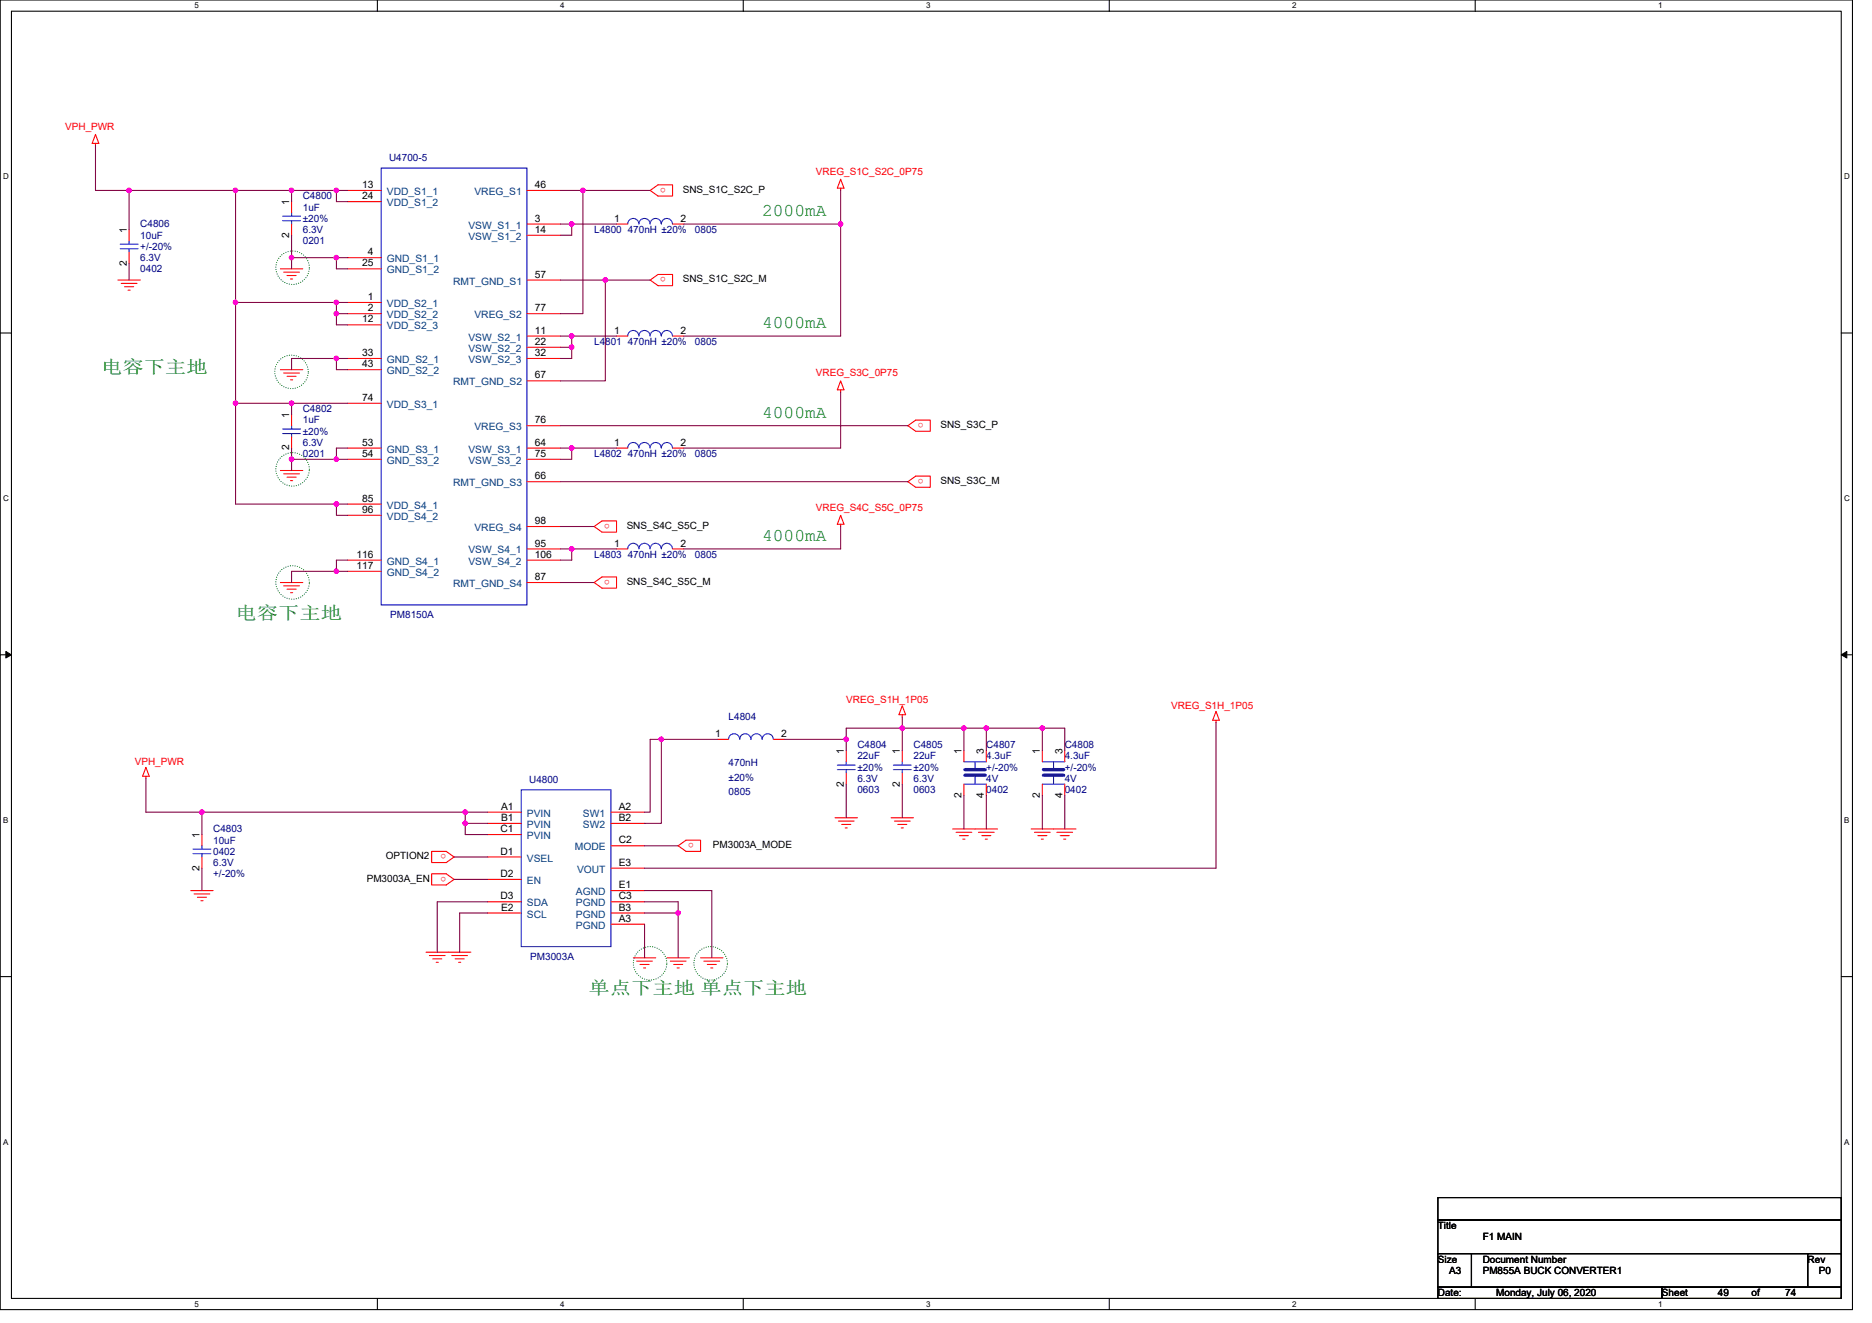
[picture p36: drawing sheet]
<svg xmlns="http://www.w3.org/2000/svg" width="297mm" height="210mm" viewBox="0 0 297 210" stroke-linecap="round" stroke-linejoin="round" font-family="sans-serif">
<defs><g id="words">
<g font-size="2.8" fill="#008000">
<text x="120.9" y="34.3">2000mA</text>
<text x="120.9" y="52">4000mA</text>
<text x="16" y="59.2">电容下主地</text>
<text x="120.9" y="66.3">4000mA</text>
<text x="120.9" y="85.8">4000mA</text>
<text x="37.4" y="98.3">电容下主地</text>
<text x="93.4" y="157.8">单点下主地 单点下主地</text>
</g>
<g font-size="1.6" fill="#f00">
<text x="10.3" y="20.6">VPH_PWR</text>
<text x="105.7" y="29.8" transform="rotate(180 105.7 29.8)">o</text>
<text x="129.5" y="27.7">VREG_S1C_S2C_0P75</text>
<text x="105.7" y="44" transform="rotate(180 105.7 44)">o</text>
<text x="129.5" y="59.7">VREG_S3C_0P75</text>
<text x="146.6" y="67.1" transform="rotate(180 146.6 67.1)">o</text>
<text x="146.6" y="76" transform="rotate(180 146.6 76)">o</text>
<text x="96.8" y="83.1" transform="rotate(180 96.8 83.1)">o</text>
<text x="129.5" y="81.1">VREG_S4C_S5C_0P75</text>
<text x="96.8" y="92" transform="rotate(180 96.8 92)">o</text>
<text x="134.3" y="111.7">VREG_S1H_1P05</text>
<text x="185.8" y="112.5">VREG_S1H_1P05</text>
<text x="21.4" y="121.4">VPH_PWR</text>
<text x="70.8" y="135.6" transform="rotate(180 70.8 135.6)">o</text>
<text x="110.1" y="133.8" transform="rotate(180 110.1 133.8)">o</text>
<text x="70.8" y="139.1" transform="rotate(180 70.8 139.1)">o</text>
</g>
<g font-size="1.6">
<text x="57.5" y="29.8">13</text>
<text x="84.9" y="29.8">46</text>
<text x="45.9" y="32.5" transform="rotate(-90 45.9 32.5)">1</text>
<text x="57.5" y="31.6">24</text>
<text x="84.9" y="35.2">3</text>
<text x="97.5" y="35.2">1</text>
<text x="108" y="35.2">2</text>
<text x="108.3" y="30.6">SNS_S1C_S2C_P</text>
<text x="20.1" y="37" transform="rotate(-90 20.1 37)">1</text>
<text x="45.9" y="37.7" transform="rotate(-90 45.9 37.7)">2</text>
<text x="58.4" y="40.5">4</text>
<text x="84.9" y="37">14</text>
<text x="20.1" y="42.2" transform="rotate(-90 20.1 42.2)">2</text>
<text x="57.5" y="42.3">25</text>
<text x="58.4" y="47.6">1</text>
<text x="84.9" y="44.1">57</text>
<text x="108.3" y="44.8">SNS_S1C_S2C_M</text>
<text x="57.5" y="51.2">12</text>
<text x="58.4" y="49.4">2</text>
<text x="84.9" y="53">11</text>
<text x="84.9" y="49.4">77</text>
<text x="97.5" y="53">1</text>
<text x="108" y="53">2</text>
<text x="57.5" y="56.5">33</text>
<text x="57.5" y="58.3">43</text>
<text x="84.9" y="54.7">22</text>
<text x="84.9" y="56.5">32</text>
<text x="57.5" y="63.6">74</text>
<text x="84.9" y="60.1">67</text>
<text x="45.9" y="71.5" transform="rotate(-90 45.9 71.5)">2</text>
<text x="45.9" y="66.3" transform="rotate(-90 45.9 66.3)">1</text>
<text x="57.5" y="70.7">53</text>
<text x="84.9" y="70.7">64</text>
<text x="84.9" y="67.2">76</text>
<text x="97.5" y="70.7">1</text>
<text x="108" y="70.7">2</text>
<text x="149.2" y="67.9">SNS_S3C_P</text>
<text x="57.5" y="72.5">54</text>
<text x="84.9" y="72.5">75</text>
<text x="84.9" y="76.1">66</text>
<text x="149.2" y="76.8">SNS_S3C_M</text>
<text x="57.5" y="79.6">85</text>
<text x="57.5" y="81.4">96</text>
<text x="84.9" y="83.2">98</text>
<text x="99.4" y="83.9">SNS_S4C_S5C_P</text>
<text x="56.6" y="88.5">116</text>
<text x="84.9" y="86.7">95</text>
<text x="84.9" y="88.5">106</text>
<text x="97.5" y="86.7">1</text>
<text x="108" y="86.7">2</text>
<text x="56.6" y="90.3">117</text>
<text x="84.9" y="92.1">87</text>
<text x="99.4" y="92.8">SNS_S4C_S5C_M</text>
<text x="113.5" y="117">1</text>
<text x="124" y="117">2</text>
<text x="133.9" y="119.7" transform="rotate(-90 133.9 119.7)">1</text>
<text x="142.8" y="119.7" transform="rotate(-90 142.8 119.7)">1</text>
<text x="152.6" y="119.7" transform="rotate(-90 152.6 119.7)">1</text>
<text x="156.1" y="119.7" transform="rotate(-90 156.1 119.7)">3</text>
<text x="165" y="119.7" transform="rotate(-90 165 119.7)">1</text>
<text x="168.6" y="119.7" transform="rotate(-90 168.6 119.7)">3</text>
<text x="133.9" y="124.8" transform="rotate(-90 133.9 124.8)">2</text>
<text x="142.8" y="124.8" transform="rotate(-90 142.8 124.8)">2</text>
<text x="79.5" y="128.5">A1</text>
<text x="79.5" y="130.3">B1</text>
<text x="98.2" y="128.5">A2</text>
<text x="98.2" y="130.3">B2</text>
<text x="152.6" y="126.6" transform="rotate(-90 152.6 126.6)">2</text>
<text x="156.1" y="126.6" transform="rotate(-90 156.1 126.6)">4</text>
<text x="165" y="126.6" transform="rotate(-90 165 126.6)">2</text>
<text x="168.6" y="126.6" transform="rotate(-90 168.6 126.6)">4</text>
<text x="31.7" y="133" transform="rotate(-90 31.7 133)">1</text>
<text x="61.2" y="136.4">OPTION2</text>
<text x="79.4" y="135.6">D1</text>
<text x="79.4" y="132.1">C1</text>
<text x="98.2" y="137.4">E3</text>
<text x="98.2" y="133.9">C2</text>
<text x="113.1" y="134.6">PM3003A_MODE</text>
<text x="31.7" y="138.2" transform="rotate(-90 31.7 138.2)">2</text>
<text x="58.2" y="139.9">PM3003A_EN</text>
<text x="79.4" y="139.2">D2</text>
<text x="79.4" y="142.7">D3</text>
<text x="98.2" y="142.7">C3</text>
<text x="98.2" y="141">E1</text>
<text x="79.5" y="144.5">E2</text>
<text x="98.2" y="144.5">B3</text>
<text x="98.2" y="146.3">A3</text>
<text x="228.2" y="195.1">Title</text>
<text x="235.3" y="196.8">F1 MAIN</text>
<text x="228.2" y="200.4">Size</text>
<text x="229.9" y="202.2">A3</text>
<text x="235.3" y="200.4">Document Number</text>
<text x="235.3" y="202.2">PM855A BUCK CONVERTER1</text>
<text x="286.8" y="200.4">Rev</text>
<text x="288.6" y="202.2">P0</text>
<text x="228.2" y="205.7">Date:</text>
<text x="237.4" y="205.7">Monday, July 06, 2020</text>
<text x="263.7" y="205.7">Sheet</text>
<text x="272.6" y="205.7">49</text>
<text x="277.9" y="205.7">of</text>
<text x="283.3" y="205.7">74</text>
</g>
<g font-size="1.6" fill="#000080">
<text x="61.7" y="25.6">U4700-5</text>
<text x="48" y="31.6">C4800</text>
<text x="48" y="33.4">1uF</text>
<text x="48" y="35.2">±20%</text>
<text x="22.3" y="36.1">C4806</text>
<text x="22.3" y="37.9">10uF</text>
<text x="22.3" y="41.4">6.3V</text>
<text x="22.3" y="39.6">+/-20%</text>
<text x="48" y="38.8">0201</text>
<text x="48" y="37">6.3V</text>
<text x="94.3" y="37">L4800 470nH ±20%</text>
<text x="110.3" y="37">0805</text>
<text x="22.3" y="43.2">0402</text>
<text x="94.3" y="54.8">L4801 470nH ±20%</text>
<text x="110.3" y="54.8">0805</text>
<text x="48" y="65.4">C4802</text>
<text x="48" y="67.2">1uF</text>
<text x="48" y="70.8">6.3V</text>
<text x="48" y="69">±20%</text>
<text x="48" y="72.5">0201</text>
<text x="94.3" y="72.5">L4802 470nH ±20%</text>
<text x="110.3" y="72.5">0805</text>
<text x="94.3" y="88.5">L4803 470nH ±20%</text>
<text x="110.3" y="88.5">0805</text>
<text x="61.9" y="98.1">PM8150A</text>
<text x="115.6" y="114.3">L4804</text>
<text x="136.1" y="118.8">C4804</text>
<text x="144.9" y="118.8">C4805</text>
<text x="156.5" y="118.8">C4807</text>
<text x="168.9" y="118.8">C4808</text>
<text x="84" y="124.3">U4800</text>
<text x="115.6" y="121.6">470nH</text>
<text x="115.6" y="123.9">±20%</text>
<text x="136.1" y="120.5">22uF</text>
<text x="136.1" y="125.9">0603</text>
<text x="136.1" y="124.1">6.3V</text>
<text x="136.1" y="122.3">±20%</text>
<text x="144.9" y="120.5">22uF</text>
<text x="144.9" y="125.9">0603</text>
<text x="144.9" y="124.1">6.3V</text>
<text x="144.9" y="122.3">±20%</text>
<text x="156.5" y="120.5">4.3uF</text>
<text x="156.5" y="125.9">0402</text>
<text x="156.5" y="124.1">4V</text>
<text x="156.5" y="122.3">+/-20%</text>
<text x="168.9" y="120.5">4.3uF</text>
<text x="168.9" y="125.9">0402</text>
<text x="168.9" y="124.1">4V</text>
<text x="168.9" y="122.3">+/-20%</text>
<text x="115.6" y="126.2">0805</text>
<text x="33.8" y="132.1">C4803</text>
<text x="33.8" y="133.9">10uF</text>
<text x="33.8" y="135.7">0402</text>
<text x="33.8" y="137.4">6.3V</text>
<text x="33.8" y="139.2">+/-20%</text>
<text x="84.1" y="152.4">PM3003A</text>
</g>
<g font-size="1.6" fill="#004080">
<text x="61.4" y="30.9">VDD_S1_1</text>
<text x="61.4" y="32.7">VDD_S1_2</text>
<text x="75.3" y="30.9">VREG_S1</text>
<text x="61.4" y="41.6">GND_S1_1</text>
<text x="74.3" y="36.3">VSW_S1_1</text>
<text x="74.3" y="38.1">VSW_S1_2</text>
<text x="61.4" y="43.4">GND_S1_2</text>
<text x="71.9" y="45.2">RMT_GND_S1</text>
<text x="61.4" y="48.7">VDD_S2_1</text>
<text x="61.4" y="50.5">VDD_S2_2</text>
<text x="61.4" y="52.3">VDD_S2_3</text>
<text x="75.3" y="50.5">VREG_S2</text>
<text x="61.4" y="57.6">GND_S2_1</text>
<text x="61.4" y="59.4">GND_S2_2</text>
<text x="74.3" y="54.1">VSW_S2_1</text>
<text x="74.3" y="55.8">VSW_S2_2</text>
<text x="74.3" y="57.6">VSW_S2_3</text>
<text x="61.4" y="64.7">VDD_S3_1</text>
<text x="71.9" y="61.2">RMT_GND_S2</text>
<text x="61.4" y="71.8">GND_S3_1</text>
<text x="74.3" y="71.8">VSW_S3_1</text>
<text x="75.3" y="68.3">VREG_S3</text>
<text x="61.4" y="73.6">GND_S3_2</text>
<text x="71.9" y="77.2">RMT_GND_S3</text>
<text x="74.3" y="73.6">VSW_S3_2</text>
<text x="61.4" y="80.7">VDD_S4_1</text>
<text x="61.4" y="82.5">VDD_S4_2</text>
<text x="61.4" y="89.6">GND_S4_1</text>
<text x="74.3" y="87.8">VSW_S4_1</text>
<text x="74.3" y="89.6">VSW_S4_2</text>
<text x="75.3" y="84.3">VREG_S4</text>
<text x="61.4" y="91.4">GND_S4_2</text>
<text x="71.9" y="93.2">RMT_GND_S4</text>
<text x="83.6" y="129.6">PVIN</text>
<text x="83.6" y="131.4">PVIN</text>
<text x="92.5" y="129.6">SW1</text>
<text x="92.5" y="131.4">SW2</text>
<text x="83.6" y="136.7">VSEL</text>
<text x="83.6" y="133.2">PVIN</text>
<text x="91.2" y="135">MODE</text>
<text x="83.6" y="140.3">EN</text>
<text x="83.6" y="143.8">SDA</text>
<text x="91.4" y="143.8">PGND</text>
<text x="91.4" y="142.1">AGND</text>
<text x="91.6" y="138.5">VOUT</text>
<text x="83.6" y="145.6">SCL</text>
<text x="91.4" y="145.6">PGND</text>
<text x="91.4" y="147.4">PGND</text>
</g>
<g font-size="1.3">
<text x="30.8" y="1.3">5</text>
<text x="88.9" y="1.3">4</text>
<text x="147" y="1.3">3</text>
<text x="205" y="1.3">2</text>
<text x="263.1" y="1.3">1</text>
<text x=".5" y="28.4">D</text>
<text x="292.6" y="28.4">D</text>
<text x=".5" y="79.5">C</text>
<text x="292.6" y="79.5">C</text>
<text x=".5" y="130.6">B</text>
<text x="292.6" y="130.6">B</text>
<text x=".5" y="181.7">A</text>
<text x="292.6" y="181.7">A</text>
<text x="30.8" y="207.4">5</text>
<text x="88.9" y="207.4">4</text>
<text x="147" y="207.4">3</text>
<text x="205" y="207.4">2</text>
<text x="263.1" y="207.4">1</text>
</g>
</g></defs>
<path d="M0 0h293.9v207.9h-293.9zM1.8 1.8h290.4v204.3h-290.4z" fill="none" stroke="#000" stroke-width=".17"/>
<g fill="#fff">
<path d="M30.8 .2h.7v1.4h-.7z"/>
<path d="M30.8 206.3h.7v1.4h-.7z"/>
</g>
<path d="M59.9 0v1.8M59.9 206.1v1.8" fill="none" stroke="#000" stroke-width=".17"/>
<g fill="#fff">
<path d="M88.9 .2h.7v1.4h-.7z"/>
<path d="M88.9 206.3h.7v1.4h-.7z"/>
</g>
<path d="M117.9 0v1.8M117.9 206.1v1.8" fill="none" stroke="#000" stroke-width=".17"/>
<g fill="#fff">
<path d="M147 .2h.7v1.4h-.7z"/>
<path d="M147 206.3h.7v1.4h-.7z"/>
</g>
<path d="M176 0v1.8M176 206.1v1.8" fill="none" stroke="#000" stroke-width=".17"/>
<g fill="#fff">
<path d="M205 .2h.7v1.4h-.7z"/>
<path d="M205 206.3h.7v1.4h-.7z"/>
</g>
<path d="M234.1 0v1.8M234.1 206.1v1.8" fill="none" stroke="#000" stroke-width=".17"/>
<g fill="#fff">
<path d="M263.1 .2h.7v1.4h-.7z"/>
<path d="M263.1 206.3h.7v1.4h-.7z"/>
<path d="M.5 27.3h.9v1.4h-.9z"/>
<path d="M292.6 27.3h.9v1.4h-.9z"/>
<path d="M.5 78.4h.9v1.4h-.9z"/>
<path d="M292.6 78.4h.9v1.4h-.9z"/>
</g>
<path d="M0 52.9h1.8M292.2 52.9h1.7" fill="none" stroke="#000" stroke-width=".17"/>
<g fill="#fff">
<path d="M.5 129.5h.8v1.4h-.8z"/>
<path d="M292.6 129.5h.9v1.4h-.9z"/>
</g>
<path d="M0 103.9h1.8M292.2 103.9h1.7" fill="none" stroke="#000" stroke-width=".17"/>
<path d="M.9 103.4l.9 .5-.9 .5zM292.2 103.9l.8-.5v1z" fill="#000" stroke="#000" stroke-width=".16"/>
<g fill="#fff">
<path d="M.5 180.5h.8v1.4h-.8z"/>
<path d="M292.6 180.5h.9v1.4h-.9z"/>
</g>
<path d="M0 155h1.8M292.2 155h1.7M228.2 190.1h64v3.5h-64zM228.2 193.6h64v5.4h-64zM228.2 199h5.3v5.3h-5.3zM233.5 199h53.3v5.3h-53.3zM286.8 199h5.4v5.3h-5.4zM228.2 204.3h35.5v1.8h-35.5zM263.7 204.3h28.5v1.8h-28.5z" fill="none" stroke="#000" stroke-width=".17"/>
<g fill="none" stroke="#008000" stroke-width=".17" stroke-dasharray="0 .3">
<circle cx="46.3" cy="59" r="2.66"/>
<circle cx="46.4" cy="42.5" r="2.66"/>
<circle cx="46.4" cy="74.5" r="2.66"/>
<circle cx="46.4" cy="92.4" r="2.66"/>
<circle cx="103.2" cy="152.9" r="2.66"/>
<circle cx="112.8" cy="152.9" r="2.66"/>
</g>
<g fill="none" stroke="#f00" stroke-width=".17">
<path d="M15.2 21.3l.5 1.5h-1.1zM15.2 22.8v.3M20.5 36.4v1.8M46.3 32v1.8M46.3 35.6v1.7M55.2 30.2h5.3M55.2 32h5.3M83.6 30.2h5.3M83.6 35.6h5.3M83.6 37.3h5.3M97.8 35.6h1.8M103.2 30.2l1.2-.9h2.3v1.8h-2.3z"/>
<path d="M106.7 35.6h1.8M133.4 28.4l.5 1.5h-1zM133.4 29.9v.3M18.7 44.4h3.6M19.2 45h2.5M19.8 45.5h1.4M20.3 46.1h.4M20.5 40v1.8M44.5 58.7h3.5M44.5 42.7h3.5M45 59.2h2.5M45 43.2h2.5"/>
<path d="M45.5 59.7h1.5M45.5 43.7h1.5M46.1 44.3h.3M55.2 40.9h5.3M55.2 42.7h5.3M55.2 48h5.3M55.2 49.8h5.3M55.2 51.6h5.3M55.2 56.9h5.3M55.2 58.7h5.3M83.6 44.4h5.3M83.6 49.8h5.3"/>
<path d="M83.6 53.3h5.3M83.6 55.1h5.3M83.6 56.9h5.3M97.8 53.3h1.8M103.2 44.4l1.2-.8h2.3v1.7h-2.3zM106.7 53.3h1.8M44.5 74.7h3.5M45 75.2h2.5M45.5 75.7h1.5M46.1 60.3h.3M46.1 76.3h.3M46.3 65.8v1.8"/>
<path d="M46.3 69.3v1.8M55.2 64h5.3M55.2 71.1h5.3M55.2 72.9h5.3M83.6 60.5h5.3M83.6 67.6h5.3M83.6 71.1h5.3M83.6 72.9h5.3M83.6 76.5h5.3M97.8 71.1h1.8M106.7 71.1h1.8M133.4 60.5l.5 1.4h-1z"/>
<path d="M133.4 61.9v.3M144.1 76.5l1.2-.9h2.3v1.7h-2.3zM144.1 67.6l1.2-.9h2.3v1.8h-2.3zM44.5 92.5h3.5M45 93h2.5M45.5 93.5h1.5M46.1 94.1h.3M55.2 80h5.3M55.2 81.8h5.3M55.2 88.9h5.3M55.2 90.7h5.3M83.6 83.6h5.3"/>
<path d="M83.6 87.1h5.3M83.6 88.9h5.3M83.6 92.5h5.3M94.3 83.6l1.2-.9h2.3v1.8h-2.3zM94.3 92.5l1.2-.9h2.3v1.7h-2.3zM97.8 87.1h1.8M106.7 87.1h1.8M133.4 81.8l.5 1.4h-1zM133.4 83.2v.4M113.8 117.3h1.8M122.7 117.3h1.8M134.3 119.1v1.8"/>
<path d="M143.2 112l.5 1.4h-1.1zM143.2 113.4v.4M143.2 119.1v1.8M152.9 119.1v1.8M156.5 119.1v1.8M165.4 119.1v1.8M168.9 119.1v1.8M193 112.9l.5 1.4h-1.1zM193 114.3v.4M23.2 121.8l.5 1.4h-1.1zM23.2 123.2v.4M32 132.5v1.7"/>
<path d="M32 136v1.8M68.5 135.1h2.3l1.2 .9-1.2 .9h-2.3zM68.5 138.7h2.3l1.2 .9-1.2 .9h-2.3zM77.4 136h5.3M77.4 139.6h5.3M77.4 128.9h5.3M77.4 130.7h5.3M77.4 132.5h5.3M96.9 128.9h5.4M96.9 130.7h5.4M96.9 134.2h5.4M96.9 137.8h5.4"/>
<path d="M107.6 134.2l1.3-.9h2.3v1.8h-2.3zM132.5 129.8h3.6M133 130.3h2.5M133.6 130.9h1.4M134.1 131.4h.3M134.3 122.7v1.8M141.4 129.8h3.5M141.9 130.3h2.5M142.4 130.9h1.5M143 131.4h.3M143.2 122.7v1.8M151.2 131.6h7.1"/>
<path d="M151.7 132.1h2.5M152.2 132.6h1.5M152.8 133.2h.3M152.9 124.5v1.7M155.3 132.1h2.5M155.8 132.6h1.4M156.3 133.2h.4M156.5 124.5v1.7M163.6 131.6h7.1M164.1 132.1h2.5M164.7 132.6h1.4M165.2 133.2h.4"/>
<path d="M165.4 124.5v1.7M167.7 132.1h2.5M168.2 132.6h1.5M168.8 133.2h.3M168.9 124.5v1.7M30.3 141.4h3.5M30.8 141.9h2.5M31.3 142.4h1.5M31.9 143h.3M67.6 151.1h7.1M68.1 151.7h2.5M68.7 152.2h1.4"/>
<path d="M69.2 152.7h.4M71.7 151.7h2.5M72.2 152.2h1.5M72.8 152.7h.3M77.4 143.1h5.3M77.4 144.9h5.3M96.9 144.9h5.4M96.9 143.1h5.4M96.9 146.7h5.4M96.9 141.4h5.4M100.5 152h3.6M101 152.5h2.5"/>
<path d="M101.6 153.1h1.4M102.1 153.6h.3M105.8 152h3.6M106.4 152.5h2.5M106.9 153.1h1.4M107.4 153.6h.4M111.2 152h3.5M111.7 152.5h2.5M112.2 153.1h1.5M112.8 153.6h.3"/>
</g>
<g fill="none" stroke="#00f" stroke-width=".17">
<path d="M19.1 38.8h2.8M19.1 39.5h2.8M20.5 38.2v.6M20.5 39.5v.5M44.8 34.3h2.9M44.8 35h2.9M46.3 33.8v.5M46.3 35v.6M60.5 26.7h23.1v69.3h-23.1zM101.4 35.5a.88 .88 0 0 0-.9-.8 .88 .88 0 0 0-.9 .8M103.1 35.5a.88 .88 0 0 0-.8-.8 .88 .88 0 0 0-.9 .8M106.7 35.5a.89 .89 0 0 0-.9-.8 .89 .89 0 0 0-.9 .8 .88 .88 0 0 0-.9-.8 .88 .88 0 0 0-.8 .8"/>
<path d="M99.6 53.3a.88 .88 0 0 1 .9-.8 .88 .88 0 0 1 .9 .8M101.4 53.3a.88 .88 0 0 1 .9-.8 .88 .88 0 0 1 .8 .8M103.2 53.3a.88 .88 0 0 1 .8-.8 .88 .88 0 0 1 .9 .8 .89 .89 0 0 1 .9-.8 .89 .89 0 0 1 .9 .8M44.8 68.1h2.9M44.8 68.8h2.9M46.3 67.6v.5M46.3 68.8v.5M99.6 71.1a.88 .88 0 0 1 .9-.9 .88 .88 0 0 1 .9 .9M101.4 71.1a.88 .88 0 0 1 .9-.9 .88 .88 0 0 1 .8 .9M103.2 71.1a.88 .88 0 0 1 .8-.9 .88 .88 0 0 1 .9 .9 .89 .89 0 0 1 .9-.9 .89 .89 0 0 1 .9 .9M99.6 87.1a.88 .88 0 0 1 .9-.9 .88 .88 0 0 1 .9 .9M101.4 87.1a.88 .88 0 0 1 .9-.9 .88 .88 0 0 1 .8 .9"/>
<path d="M103.2 87.1a.88 .88 0 0 1 .8-.9 .88 .88 0 0 1 .9 .9 .89 .89 0 0 1 .9-.9 .89 .89 0 0 1 .9 .9M119.1 117.3a.89 .89 0 0 0-.8-.8 .89 .89 0 0 0-.9 .8 .88 .88 0 0 0-.9-.8 .88 .88 0 0 0-.9 .8M120.9 117.3a.88 .88 0 0 0-.9-.8 .88 .88 0 0 0-.8 .8M122.7 117.3a.88 .88 0 0 0-.9-.8 .88 .88 0 0 0-.9 .8M30.6 134.8h2.9M30.6 135.5h2.9M32 134.2v.6M32 135.5v.5M82.7 125.3h14.2v24.9h-14.2zM132.9 121.4h2.8M132.9 122.2h2.8M134.3 120.9v.5"/>
<path d="M134.3 122.2v.5M141.7 121.4h2.9M141.7 122.2h2.9M143.2 120.9v.5M143.2 122.2v.5M152.9 124.5h3.6M152.9 120.9h3.6M154.7 120.9v1.1M154.7 123.2v1.3M165.4 124.5h3.5M165.4 120.9h3.5M167.2 120.9v1.1"/>
<path d="M167.2 123.2v1.3"/>
</g>
<path d="M153.1 122.2h3.2M153.1 123h3.2M165.6 122.2h3.2M165.6 123h3.2" fill="none" stroke="#00f" stroke-width=".53"/>
<g fill="none" stroke="#800040" stroke-width=".17">
<path d="M15.2 23.1v7.1h5.3M37.4 30.2h8.9M37.4 30.2h-16.9v6.2M37.4 30.2v17.8M46.3 30.2v1.8M46.3 37.3v3.6M46.3 30.2h7.1M53.4 30.2v1.8h1.8M53.4 30.2h1.8M88.9 30.2h3.6M88.9 35.6h1.8M90.7 35.6v1.7h-1.8"/>
<path d="M90.7 35.6h7.1M92.5 30.2v19.6h-3.6M92.5 30.2h10.7M108.5 35.6h24.9M133.4 30.2v5.4M133.4 35.6v17.7h-24.9M20.5 41.8v2.6M37.4 48h16M37.4 48v16M46.3 40.9v1.8M46.3 40.9h7.1M53.4 56.9h1.8"/>
<path d="M53.4 48h1.8M53.4 49.8h1.8M53.4 40.9h1.8M53.4 40.9v1.8h1.8M53.4 56.9h-7.1v1.8M53.4 56.9v1.8h1.8M53.4 49.8v1.8h1.8M53.4 48v1.8M88.9 44.4h7.2M88.9 53.3h1.8M88.9 55.1h1.8M90.7 53.3v3.6h-1.8"/>
<path d="M90.7 53.3h7.1M96.1 44.4h7.1M96.1 44.4v16.1h-7.2M37.4 64v16h16M37.4 64h8.9M46.3 64h8.9M46.3 64v1.8M46.3 71.1v1.8M46.3 72.9v1.8M46.3 72.9h7.1M53.4 72.9h1.8M55.2 71.1h-1.8v1.8"/>
<path d="M88.9 67.6h55.2M88.9 76.5h55.2M88.9 71.1h1.8M97.8 71.1h-7.1v1.8h-1.8M133.4 62.2v8.9h-24.9M53.4 80v1.8h1.8M53.4 80h1.8M53.4 90.7h1.8M53.4 90.7h-7.1v1.8M55.2 88.9h-1.8v1.8M88.9 92.5h5.4M88.9 83.6h5.4"/>
<path d="M88.9 87.1h1.8M90.7 87.1v1.8h-1.8M90.7 87.1h7.1M133.4 83.6v3.5h-24.9M104.9 117.3h-1.7v11.6h-.9M104.9 117.3v13.4h-2.6M104.9 117.3h8.9M124.5 117.3h9.8M134.3 117.3v1.8M143.2 113.8v1.8M143.2 115.6h-8.9v1.7M143.2 115.6v3.5"/>
<path d="M143.2 115.6h9.7M152.9 115.6h3.6M152.9 115.6v3.5M156.5 115.6v3.5M156.5 115.6h8.9M165.4 115.6h3.5v3.5M165.4 115.6v3.5M193 114.7v23.1h-90.7M23.2 123.6v5.3h8.8M32 128.9h41.8M32 128.9v3.6M32 137.8v3.6"/>
<path d="M72 139.6h5.4M72 136h5.4M73.8 128.9v1.8M73.8 130.7v1.8h3.6M73.8 128.9h3.6M73.8 130.7h3.6M102.3 134.2h5.3M134.3 124.5v5.3M143.2 124.5v5.3M152.9 126.2v5.4M156.5 126.2v5.4M165.4 126.2v5.4"/>
<path d="M168.9 126.2v5.4M77.4 143.1h-8v8M77.4 144.9h-4.5v6.2M102.3 141.4h10.6v10.6M102.3 143.1h5.3v1.8M102.3 144.9h5.3M102.3 146.7v5.3M107.6 144.9v7.1"/>
</g>
<g fill="#f0f" stroke="#f0f" stroke-width=".17">
<circle cx="53.4" cy="48" r=".35"/>
<circle cx="53.4" cy="56.9" r=".35"/>
<circle cx="53.4" cy="49.8" r=".35"/>
<circle cx="20.5" cy="30.2" r=".35"/>
<circle cx="46.3" cy="64" r=".35"/>
<circle cx="46.3" cy="72.9" r=".35"/>
<circle cx="53.4" cy="72.9" r=".35"/>
<circle cx="53.4" cy="80" r=".35"/>
<circle cx="53.4" cy="90.7" r=".35"/>
<circle cx="37.4" cy="64" r=".35"/>
<circle cx="37.4" cy="48" r=".35"/>
<circle cx="133.4" cy="35.5" r=".35"/>
<circle cx="90.7" cy="71.1" r=".35"/>
<circle cx="90.7" cy="35.5" r=".35"/>
<circle cx="90.7" cy="55.1" r=".35"/>
<circle cx="90.7" cy="53.3" r=".35"/>
<circle cx="90.7" cy="87.1" r=".35"/>
<circle cx="53.4" cy="30.2" r=".35"/>
<circle cx="46.3" cy="40.9" r=".35"/>
<circle cx="53.4" cy="40.9" r=".35"/>
<circle cx="92.5" cy="30.2" r=".35"/>
<circle cx="96" cy="44.4" r=".35"/>
<circle cx="37.4" cy="30.2" r=".35"/>
<circle cx="46.3" cy="30.2" r=".35"/>
<circle cx="134.3" cy="117.3" r=".35"/>
<circle cx="32" cy="128.9" r=".35"/>
<circle cx="73.8" cy="128.9" r=".35"/>
<circle cx="73.8" cy="130.7" r=".35"/>
<circle cx="107.6" cy="144.9" r=".35"/>
<circle cx="152.9" cy="115.6" r=".35"/>
<circle cx="143.2" cy="115.6" r=".35"/>
<circle cx="156.5" cy="115.6" r=".35"/>
<circle cx="165.4" cy="115.6" r=".35"/>
<circle cx="104.9" cy="117.3" r=".35"/>
</g>
<use href="#words"/>
</svg>
